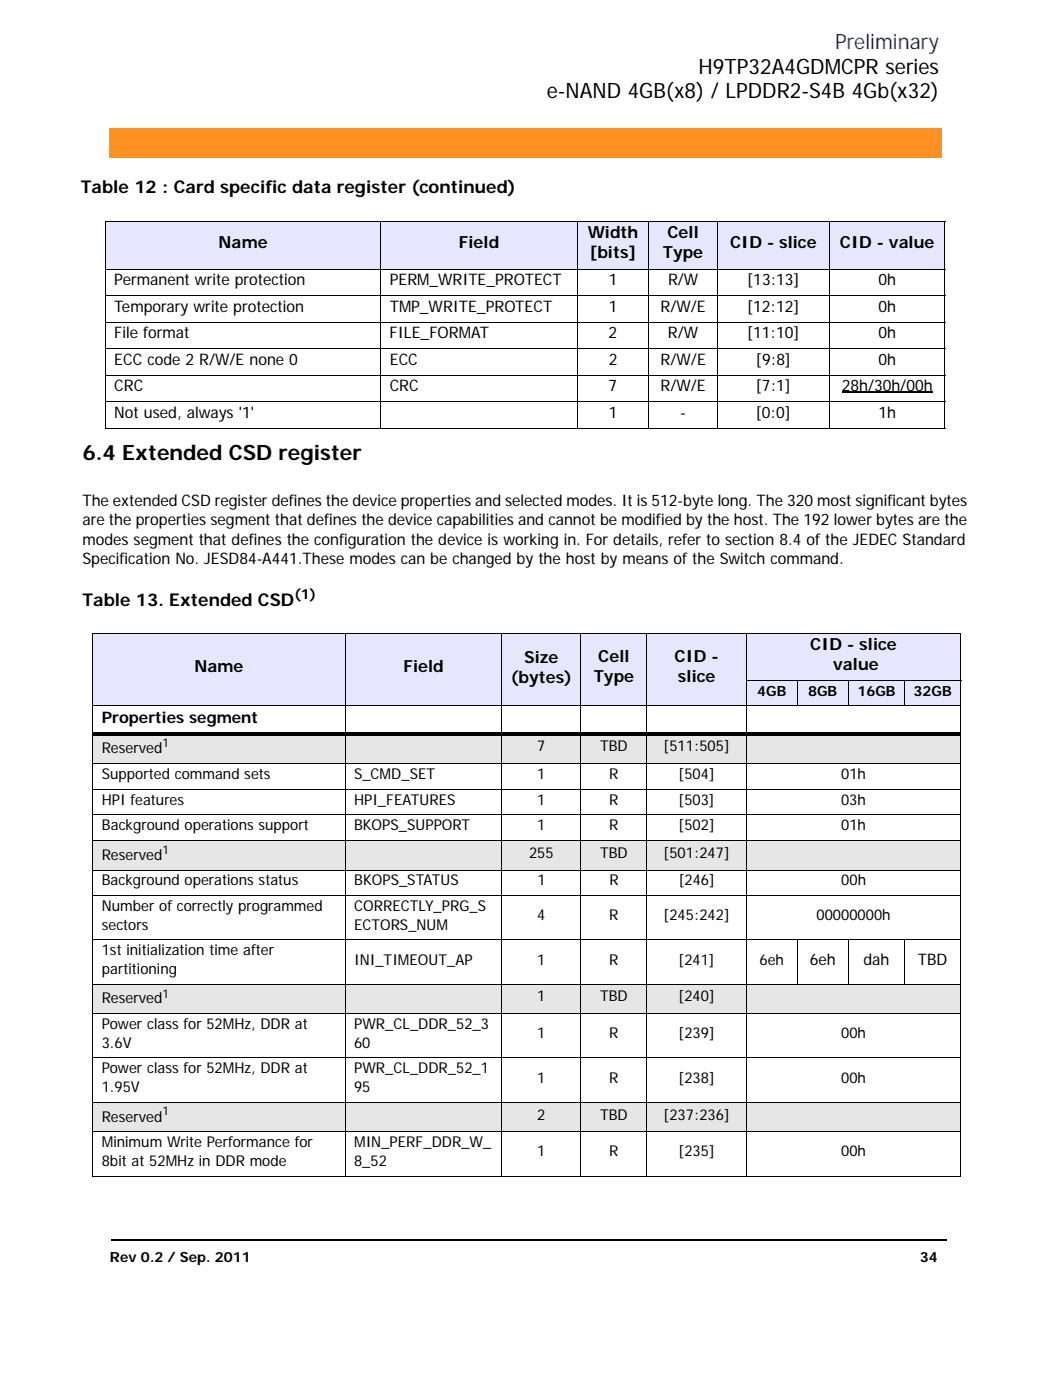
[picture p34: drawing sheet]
<svg xmlns="http://www.w3.org/2000/svg" width="210mm" height="279mm" viewBox="0 0 210 279" stroke-linecap="round" stroke-linejoin="round" font-family="sans-serif">
<defs><g id="words">
<text font-size="4.2" fill="#00f" x="166.5" y="9.8">Preliminary</text>
<g font-size="4.2">
<text x="139.3" y="14.7">H9TP32A4GDMCPR series</text>
<text x="109" y="19.6">e-NAND 4GB(x8) / LPDDR2-S4B 4Gb(x32)</text>
<text x="16.4" y="91.8">6.4 Extended CSD register</text>
</g>
<g font-size="3.5">
<text x="16.1" y="38.5">Table 12 : Card specific data register (continued)</text>
<text x="16.4" y="121">Table 13. Extended CSD</text>
</g>
<g font-size="3.3">
<text x="117.2" y="47.5">Width</text>
<text x="133.1" y="47.5">Cell</text>
<text x="43.6" y="49.5">Name</text>
<text x="91.5" y="49.5">Field</text>
<text x="117.6" y="51.5">[bits]</text>
<text x="132.2" y="51.5">Type</text>
<text x="145.6" y="49.5">CID - slice</text>
<text x="167.5" y="49.5">CID - value</text>
<text x="161.6" y="129.7">CID - slice</text>
<text x="38.8" y="134.2">Name</text>
<text x="80.4" y="134.2">Field</text>
<text x="101.9" y="136.4">(bytes)</text>
<text x="104.5" y="132.4">Size</text>
<text x="118.4" y="136.2">Type</text>
<text x="119.3" y="132.1">Cell</text>
<text x="134.5" y="132.1">CID -</text>
<text x="135.2" y="136.2">slice</text>
<text x="166.2" y="133.7">value</text>
</g>
<g font-size="3.2">
<text x="22.8" y="56.9">Permanent write protection</text>
<text x="77.7" y="56.9">PERM_WRITE_PROTECT</text>
<text x="121.4" y="56.9">1</text>
<text x="133.2" y="56.9">R/W</text>
<text x="149" y="56.9">[13:13]</text>
<text x="175.2" y="56.9">0h</text>
<text x="22.8" y="62.2">Temporary write protection</text>
<text x="77.7" y="62.2">TMP_WRITE_PROTECT</text>
<text x="121.4" y="62.2">1</text>
<text x="131.7" y="62.2">R/W/E</text>
<text x="149" y="62.2">[12:12]</text>
<text x="175.2" y="62.2">0h</text>
<text x="22.8" y="67.5">File format</text>
<text x="77.7" y="67.5">FILE_FORMAT</text>
<text x="121.4" y="67.5">2</text>
<text x="133.2" y="67.5">R/W</text>
<text x="149" y="67.5">[11:10]</text>
<text x="175.2" y="67.5">0h</text>
<text x="22.8" y="72.8">ECC code 2 R/W/E none 0</text>
<text x="77.7" y="72.8">ECC</text>
<text x="121.4" y="72.8">2</text>
<text x="131.7" y="72.8">R/W/E</text>
<text x="150.7" y="72.8">[9:8]</text>
<text x="175.2" y="72.8">0h</text>
<text x="22.8" y="78">CRC</text>
<text x="22.8" y="83.3">Not used, always '1'</text>
<text x="77.7" y="78">CRC</text>
<text x="121.4" y="78">7</text>
<text x="121.4" y="83.3">1</text>
<text x="131.7" y="78">R/W/E</text>
<text x="135.6" y="83.3">-</text>
<text x="150.7" y="83.3">[0:0]</text>
<text x="150.7" y="78">[7:1]</text>
<text x="167.9" y="78">28h/30h/00h</text>
<text x="175.2" y="83.3">1h</text>
<text x="16.4" y="101">The extended CSD register defines the device properties and selected modes. It is 512-byte long. The 320 most significant bytes</text>
<text x="16.4" y="104.8">are the properties segment that defines the device capabilities and cannot be modified by the host. The 192 lower bytes are the</text>
<text x="16.4" y="112.6">Specification No. JESD84-A441.These modes can be changed by the host by means of the Switch command.</text>
<text x="16.4" y="108.7">modes segment that defines the configuration the device is working in. For details, refer to section 8.4 of the JEDEC Standard</text>
<text x="20.3" y="144.2">Properties segment</text>
<text x="161.5" y="192.5">6eh</text>
<text x="172.2" y="192.5">dah</text>
<text x="183" y="192.5">TBD</text>
</g>
<g font-size="3">
<text x="107.1" y="149.9">7</text>
<text x="119.7" y="149.9">TBD</text>
<text x="132.3" y="149.9">[511:505]</text>
<text x="20.3" y="150.3">Reserved</text>
<text x="20.3" y="155.5">Supported command sets</text>
<text x="70.6" y="155.5">S_CMD_SET</text>
<text x="107.1" y="155.5">1</text>
<text x="121.5" y="155.5">R</text>
<text x="135.3" y="155.5">[504]</text>
<text x="167.7" y="155.5">01h</text>
<text x="20.3" y="160.6">HPI features</text>
<text x="70.6" y="160.6">HPI_FEATURES</text>
<text x="107.1" y="160.6">1</text>
<text x="121.5" y="160.6">R</text>
<text x="135.3" y="160.6">[503]</text>
<text x="167.7" y="160.6">03h</text>
<text x="20.3" y="165.7">Background operations support</text>
<text x="70.6" y="165.7">BKOPS_SUPPORT</text>
<text x="107.1" y="165.7">1</text>
<text x="121.5" y="165.7">R</text>
<text x="135.3" y="165.7">[502]</text>
<text x="167.7" y="165.7">01h</text>
<text x="20.3" y="171.6">Reserved</text>
<text x="105.5" y="171.2">255</text>
<text x="119.7" y="171.2">TBD</text>
<text x="132.3" y="171.2">[501:247]</text>
<text x="20.3" y="176.7">Background operations status</text>
<text x="70.6" y="176.7">BKOPS_STATUS</text>
<text x="107.2" y="176.7">1</text>
<text x="121.5" y="176.7">R</text>
<text x="135.3" y="176.7">[246]</text>
<text x="167.8" y="176.7">00h</text>
<text x="20.3" y="181.8">Number of correctly programmed</text>
<text x="20.3" y="185.5">sectors</text>
<text x="70.6" y="181.8">CORRECTLY_PRG_S</text>
<text x="70.6" y="185.5">ECTORS_NUM</text>
<text x="107.1" y="183.7">4</text>
<text x="121.5" y="183.7">R</text>
<text x="132.3" y="183.7">[245:242]</text>
<text x="162.8" y="183.7">00000000h</text>
<text x="20.3" y="190.7">1st initialization time after</text>
<text x="20.3" y="194.4">partitioning</text>
<text x="70.6" y="192.5">INI_TIMEOUT_AP</text>
<text x="107.1" y="192.5">1</text>
<text x="121.5" y="192.5">R</text>
<text x="135.3" y="192.5">[241]</text>
<text x="151.4" y="192.5">6eh</text>
<text x="20.3" y="200.3">Reserved</text>
<text x="107.1" y="199.9">1</text>
<text x="119.7" y="199.9">TBD</text>
<text x="135.3" y="199.9">[240]</text>
<text x="20.3" y="205.4">Power class for 52MHz, DDR at</text>
<text x="20.3" y="209.1">3.6V</text>
<text x="70.6" y="205.4">PWR_CL_DDR_52_3</text>
<text x="70.6" y="209.1">60</text>
<text x="107.1" y="207.2">1</text>
<text x="121.5" y="207.2">R</text>
<text x="135.3" y="207.2">[239]</text>
<text x="167.7" y="207.2">00h</text>
<text x="20.3" y="214.2">Power class for 52MHz, DDR at</text>
<text x="70.6" y="214.2">PWR_CL_DDR_52_1</text>
<text x="20.3" y="217.9">1.95V</text>
<text x="70.6" y="217.9">95</text>
<text x="107.1" y="216.1">1</text>
<text x="121.5" y="216.1">R</text>
<text x="135.3" y="216.1">[238]</text>
<text x="167.7" y="216.1">00h</text>
<text x="20.3" y="223.8">Reserved</text>
<text x="107.1" y="223.4">2</text>
<text x="119.7" y="223.4">TBD</text>
<text x="132.3" y="223.4">[237:236]</text>
<text x="20.3" y="228.9">Minimum Write Performance for</text>
<text x="20.3" y="232.6">8bit at 52MHz in DDR mode</text>
<text x="70.6" y="228.9">MIN_PERF_DDR_W_</text>
<text x="70.6" y="232.6">8_52</text>
<text x="107.1" y="230.8">1</text>
<text x="121.5" y="230.8">R</text>
<text x="135.3" y="230.8">[235]</text>
<text x="167.7" y="230.8">00h</text>
</g>
<g font-size="2.8">
<text x="58.7" y="119.6">(1)</text>
<text x="151" y="138.8">4GB</text>
<text x="161.1" y="138.8">8GB</text>
<text x="171" y="138.8">16GB</text>
<text x="182.2" y="138.8">32GB</text>
<text x="21.9" y="251.9">Rev 0.2 / Sep. 2011</text>
<text x="183.5" y="251.9">34</text>
</g>
<g font-size="2.4">
<text x="32.4" y="149.1">1</text>
<text x="32.4" y="170.4">1</text>
<text x="32.4" y="199.1">1</text>
<text x="32.4" y="222.6">1</text>
</g>
</g></defs>
<path d="M22.2 247.3h.2v.4h-.2z" fill="#000"/>
<path d="M22.4 247.5h166.3" fill="none" stroke="#000" stroke-width=".36"/>
<path d="M21.8 25.6h166.5v6.1h-166.5z" fill="#fff"/>
<path d="M21.8 25.5h166v5.9h-166z" fill="#ff9021"/>
<path d="M22.4 11.5h29.8v12.3h-29.8z" fill="#fff"/>
<g fill="#e6e6ff">
<path d="M18.5 126.4h50.3v14.4h-50.3z"/>
<path d="M68.8 126.4h31.3v14.4h-31.3z"/>
<path d="M100.1 126.4h15.7v14.4h-15.7z"/>
<path d="M115.8 126.4h13.2v14.4h-13.2z"/>
<path d="M129 126.4h19.9v14.4h-19.9z"/>
<path d="M148.9 126.4h42.7v9.5h-42.7z"/>
<path d="M148.9 135.9h10v4.9h-10z"/>
<path d="M158.9 135.9h10.3v4.9h-10.3z"/>
<path d="M169.2 135.9h11.2v4.9h-11.2z"/>
<path d="M180.4 135.9h11.2v4.9h-11.2z"/>
</g>
<g fill="#e6e6e6">
<path d="M18.5 146.5h50.3v5.9h-50.3z"/>
<path d="M68.8 146.5h47v5.9h-47z"/>
<path d="M115.8 146.5h13.2v5.9h-13.2z"/>
<path d="M129 146.5h19.9v5.9h-19.9z"/>
<path d="M148.9 146.5h42.7v5.9h-42.7z"/>
<path d="M18.5 167.8h50.3v5.9h-50.3z"/>
<path d="M68.8 167.8h47v5.9h-47z"/>
<path d="M115.8 167.8h13.2v5.9h-13.2z"/>
<path d="M129 167.8h19.9v5.9h-19.9z"/>
<path d="M148.9 167.8h42.7v5.9h-42.7z"/>
<path d="M18.5 196.4h50.3v5.9h-50.3z"/>
<path d="M68.8 196.4h47v5.9h-47z"/>
<path d="M115.8 196.4h13.2v5.9h-13.2z"/>
<path d="M129 196.4h19.9v5.9h-19.9z"/>
<path d="M148.9 196.4h42.7v5.9h-42.7z"/>
<path d="M18.5 220h50.3v5.9h-50.3z"/>
<path d="M68.8 220h47v5.9h-47z"/>
<path d="M115.8 220h13.2v5.9h-13.2z"/>
<path d="M129 220h19.9v5.9h-19.9z"/>
<path d="M148.9 220h42.7v5.9h-42.7z"/>
</g>
<g fill="none" stroke="#000" stroke-width=".2">
<path d="M18.5 126.4h173.2M18.5 126.5v108.1M68.8 126.3v108.5M100.1 126.3v108.5M115.8 126.3v108.5M129 126.3v108.5M148.8 135.9h42.9M148.9 126.3v108.5M158.9 135.8v5.1M169.2 135.8v5.1M180.4 135.8v5.1M191.6 126.5v108.1"/>
<path d="M18.5 140.8h173.2M18.5 152.4h173.2M18.5 157.5h173.2M18.5 162.6h173.2M18.5 167.8h173.2M18.5 173.7h173.2M18.5 178.8h173.2M18.5 187.6h173.2M18.5 196.4h173.2M158.9 187.5v9M169.2 187.5v9M180.4 187.5v9"/>
<path d="M18.5 202.3h173.2M18.5 211.1h173.2M18.5 220h173.2M18.5 225.9h173.2M18.5 234.7h173.2"/>
</g>
<path d="M18.5 146.1h173.2v.7h-173.2z" fill="#000"/>
<g fill="#e6e6ff">
<path d="M21 44.2h54.9v9.5h-54.9z"/>
<path d="M75.9 44.2h39.2v9.5h-39.2z"/>
<path d="M115.1 44.2h14.3v9.5h-14.3z"/>
<path d="M129.4 44.2h13.7v9.5h-13.7z"/>
<path d="M143.1 44.2h22.3v9.5h-22.3z"/>
<path d="M165.4 44.2h23v9.5h-23z"/>
</g>
<path d="M167.8 78.3h18.1" fill="none" stroke="#000" stroke-width=".21"/>
<g fill="none" stroke="#000" stroke-width=".2">
<path d="M21 44.2h167.5M21 53.7h167.5M21 59h167.5M21 44.3v41.1M75.9 44.1v41.4M115.1 44.1v41.4M129.4 44.1v41.4M143.1 44.1v41.4M165.4 44.1v41.4M188.4 44.3v41.1M21 64.3h167.5M21 69.6h167.5"/>
<path d="M21 74.9h167.5M21 80.2h167.5M21 85.5h167.5"/>
</g>
<use href="#words"/>
</svg>
